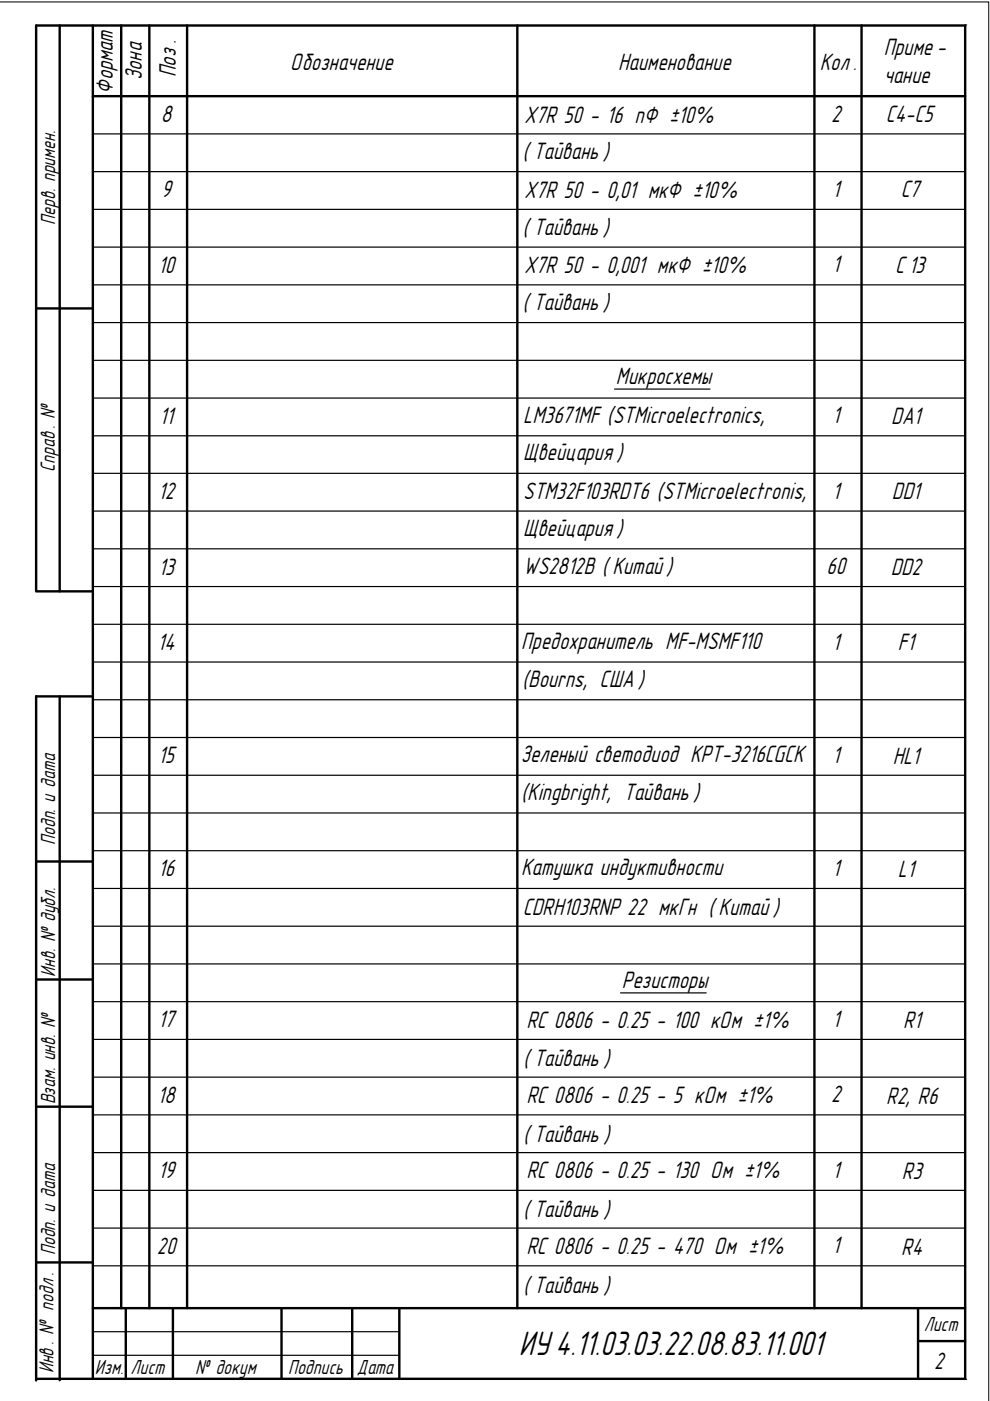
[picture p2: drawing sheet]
<svg xmlns="http://www.w3.org/2000/svg" width="210mm" height="297mm" viewBox="0 0 210 297" stroke-linecap="round" stroke-linejoin="round" font-family="sans-serif">
<defs><g id="words">
<text font-size="7.5" x="110" y="287.2">ИУ 4.11.03.03.22.08.83.11.001</text>
<g font-size="5.2">
<text x="187.4" y="11.8">Приме -</text>
<text x="30.1" y="16.9" transform="rotate(-90 30.1 16.9)">Зона</text>
<text x="37.3" y="16.3" transform="rotate(-90 37.3 16.3)">Поз .</text>
<text x="61.6" y="14.9">Обозначение</text>
<text x="131.1" y="14.9">Наименование</text>
<text x="173.8" y="14.9">Кол .</text>
<text x="187.4" y="17.6">чание</text>
<text x="23.9" y="19.8" transform="rotate(-90 23.9 19.8)">Формат</text>
<text x="34.1" y="25.9">8</text>
<text x="111.2" y="26">X7R 50 - 16 пФ ±10%</text>
<text x="176.2" y="25.8">2</text>
<text x="187.8" y="25.9">C4-C5</text>
<text x="110.8" y="33.8">( Тайвань )</text>
<text x="34.2" y="41.8">9</text>
<text x="111.2" y="41.9">X7R 50 - 0,01 мкФ ±10%</text>
<text x="176.5" y="41.8">1</text>
<text x="191" y="41.9">C7</text>
<text x="110.8" y="49.8">( Тайвань )</text>
<text x="33.5" y="57.8">10</text>
<text x="111.2" y="57.9">X7R 50 - 0,001 мкФ ±10%</text>
<text x="176.5" y="57.8">1</text>
<text x="189.8" y="57.9">С 13</text>
<text x="110.8" y="65.8">( Тайвань )</text>
<text x="130.6" y="81.4">Микросхемы</text>
<text x="33.8" y="89.8">11</text>
<text x="111" y="89.8">LM3671MF (STMicroelectronics,</text>
<text x="176.5" y="89.8">1</text>
<text x="189" y="89.8">DA1</text>
<text x="110.9" y="97.6">Щвейцария )</text>
<text x="33.5" y="105.8">12</text>
<text x="111" y="105.8">STM32F103RDT6 (STMicroelectronis,</text>
<text x="176.5" y="105.8">1</text>
<text x="189.1" y="105.8">DD1</text>
<text x="110.9" y="113.6">Щвейцария )</text>
<text x="33.6" y="121.8">13</text>
<text x="111" y="121.8">WS2812B ( Китай )</text>
<text x="175.3" y="121.8">60</text>
<text x="188.8" y="121.8">DD2</text>
<text x="33.4" y="137.8">14</text>
<text x="110.5" y="137.6">Предохранитель MF-MSMF110</text>
<text x="176.5" y="137.8">1</text>
<text x="190.4" y="137.9">F1</text>
<text x="110.7" y="145.7">(Bourns, США )</text>
<text x="33.5" y="161.8">15</text>
<text x="110.4" y="161.6">Зеленый светодиод KPT-3216CGCK</text>
<text x="176.5" y="161.8">1</text>
<text x="189.3" y="162">HL1</text>
<text x="110.5" y="169.6">(Kingbright, Тайвань )</text>
<text x="33.5" y="185.8">16</text>
<text x="110.5" y="185.6">Катушка индуктивности</text>
<text x="176.5" y="185.7">1</text>
<text x="190.4" y="186">L1</text>
<text x="110.8" y="194.1">CDRH103RNP 22 мкГн ( Китай )</text>
<text x="131.9" y="209.5">Резисторы</text>
<text x="33.5" y="217.8">17</text>
<text x="111.6" y="217.9">RC 0806 - 0.25 - 100 кОм ±1%</text>
<text x="176.5" y="217.7">1</text>
<text x="191.5" y="218">R1</text>
<text x="110.9" y="226">( Тайвань )</text>
<text x="33.4" y="233.8">18</text>
<text x="111.6" y="233.9">RC 0806 - 0.25 - 5 кОм ±1%</text>
<text x="176.2" y="233.8">2</text>
<text x="187.9" y="234">R2, R6</text>
<text x="110.9" y="242">( Тайвань )</text>
<text x="33.5" y="249.8">19</text>
<text x="111.6" y="249.8">RC 0806 - 0.25 - 130 Ом ±1%</text>
<text x="176.5" y="249.8">1</text>
<text x="191.2" y="250">R3</text>
<text x="110.9" y="258">( Тайвань )</text>
<text x="33.3" y="265.8">20</text>
<text x="111.6" y="265.8">RC 0806 - 0.25 - 470 Ом ±1%</text>
<text x="176.5" y="265.8">1</text>
<text x="191.1" y="266">R4</text>
<text x="110.9" y="274.1">( Тайвань )</text>
<text x="198.1" y="290.2">2</text>
</g>
<g font-size="4.5">
<text x="11.7" y="47.7" transform="rotate(-90 11.7 47.7)">Перв. примен.</text>
<text x="11.6" y="100" transform="rotate(-90 11.6 100)">Справ . №</text>
<text x="11.7" y="179.2" transform="rotate(-90 11.7 179.2)">Подп. и дата</text>
<text x="11.7" y="207.2" transform="rotate(-90 11.7 207.2)">Инв. № дубл.</text>
<text x="11.7" y="234.2" transform="rotate(-90 11.7 234.2)">Взам. инв. №</text>
<text x="11.7" y="266.1" transform="rotate(-90 11.7 266.1)">Подп. и дата</text>
<text x="195.9" y="282.1">Лист</text>
<text x="11.3" y="291.2" transform="rotate(-90 11.3 291.2)">Инв . № подл .</text>
<text x="20.1" y="291.3">Изм.</text>
<text x="27.7" y="291.4">Лист</text>
<text x="41.4" y="291.3">№ докум</text>
<text x="61.1" y="291.3">Подпись</text>
<text x="75.7" y="291.2">Дата</text>
</g>
</g></defs>
<!-- layer: FORM -->
<g fill="none" stroke="#000" stroke-width=".51">
<path d="M25.7 5.4v272M31.7 5.4v272M39.7 5.4v272M109.7 5.4v272M172.7 5.4v272M182.7 5.4v272M19.7 20.4h184.9M26.7 277.4v14.9M36.7 277.4v14.9M59.7 277.4v14.9M74.7 277.4v14.9M84.7 277.4v14.9"/>
<path d="M7.7 292.3h196.9M194.6 284.3h10"/>
</g>
<g fill="none" stroke="#000" stroke-width=".25">
<path d="M19.7 36.4h184.9M19.7 28.4h184.9M19.7 52.4h184.9M19.7 44.4h184.9M19.7 76.4h184.9M19.7 68.4h184.9M19.7 60.4h184.9M19.7 92.4h184.9M19.7 84.4h184.9M19.7 116.4h184.9M19.7 108.4h184.9M19.7 100.4h184.9"/>
<path d="M19.7 132.4h184.9M19.7 124.4h184.9M19.7 156.4h184.9M19.7 148.4h184.9M19.7 140.4h184.9M19.7 172.4h184.9M19.7 164.4h184.9M19.7 196.4h184.9M19.7 188.4h184.9M19.7 180.4h184.9M19.7 212.4h184.9M19.7 204.4h184.9"/>
<path d="M19.7 236.4h184.9M19.7 228.4h184.9M19.7 220.4h184.9M19.7 244.4h184.9M19.7 252.4h184.9M19.7 260.4h184.9M19.7 268.4h184.9M19.7 287.3h65M19.7 282.3h65"/>
</g>
<!-- layer: NEVIDIM -->
<path d="M204.8 5.3h.1M7.6 292.8h.1M204.8 292.5h.1" fill="none" stroke="#000" stroke-width=".21"/>
<!-- layer: 0 -->
<path d="M12.7 5.4v120M19.7 5.4v286.9M7.7 65.4h12M19.7 125.4h-12v-120h196.9v286.9M12.7 147.6v145M19.7 147.6h-12v145M7.7 182.7h12M7.7 207.7h12M7.7 234.6h12M7.7 267.7h12M19.7 277.4h184.9M194.6 277.4v14.9" fill="none" stroke="#000" stroke-width=".51"/>
<path d="M130.3 82.5h20.2M7.7 147.6h.1M131.6 210.5h18.1" fill="none" stroke="#000" stroke-width=".25"/>
<path d="M0 .4h209.6v296.6" fill="none" stroke="#000" stroke-width=".21"/>
<use href="#words"/>
</svg>
